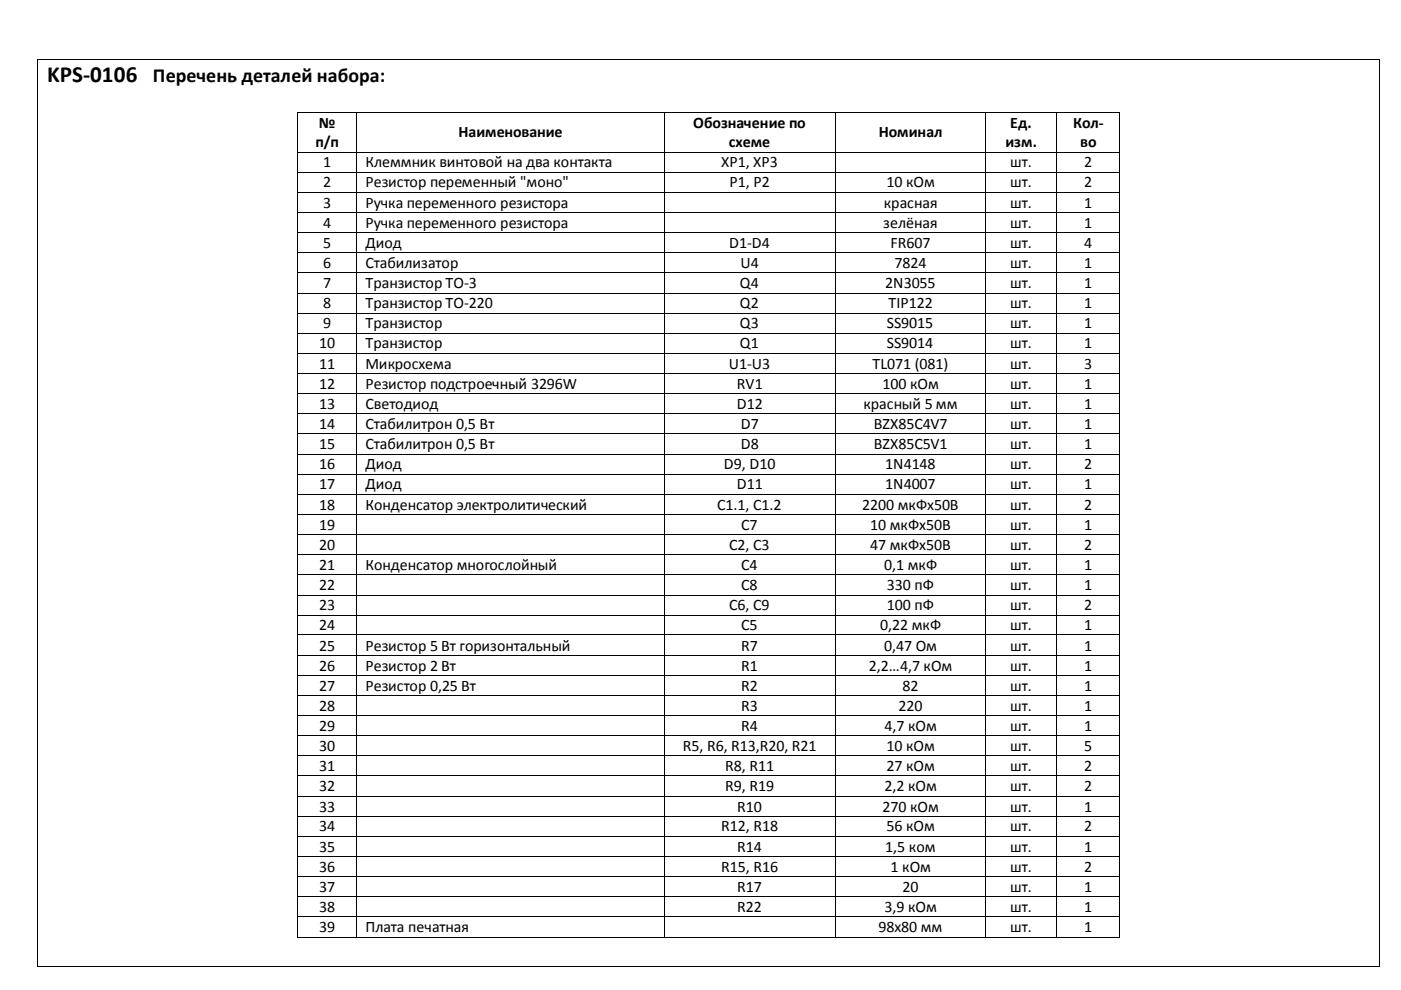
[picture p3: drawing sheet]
<svg xmlns="http://www.w3.org/2000/svg" width="297mm" height="210mm" viewBox="0 0 297 210" stroke-linecap="round" stroke-linejoin="round" font-family="sans-serif">
<defs><g id="words">
<text font-size="4.9" x="10" y="17.3">KPS-0106</text>
<text font-size="4.2" x="32.4" y="17.3">Перечень деталей набора:</text>
<g font-size="3.4">
<text x="67.6" y="27.1">№</text>
<text x="97.2" y="29.1">Наименование</text>
<text x="147" y="27.1">Обозначение по</text>
<text x="186.4" y="29.1">Номинал</text>
<text x="214.2" y="27.1">Ед.</text>
<text x="227.5" y="27.1">Кол-</text>
<text x="66.9" y="31.2">п/п</text>
<text x="68.5" y="35.5">1</text>
<text x="77.5" y="35.5">Клеммник винтовой на два контакта</text>
<text x="152.9" y="35.5">XP1, XP3</text>
<text x="154.5" y="31.2">схеме</text>
<text x="213.2" y="31.2">изм.</text>
<text x="214.2" y="35.5">шт.</text>
<text x="229" y="31.2">во</text>
<text x="229.9" y="35.5">2</text>
<text x="68.5" y="39.7">2</text>
<text x="77.5" y="39.7">Резистор переменный &quot;моно&quot;</text>
<text x="154.7" y="39.7">P1, P2</text>
<text x="188" y="39.7">10 кОм</text>
<text x="214.2" y="39.7">шт.</text>
<text x="229.9" y="39.7">2</text>
<text x="68.5" y="44">3</text>
<text x="77.5" y="44">Ручка переменного резистора</text>
<text x="187.4" y="44">красная</text>
<text x="214.2" y="44">шт.</text>
<text x="229.9" y="44">1</text>
<text x="68.5" y="48.3">4</text>
<text x="68.5" y="52.5">5</text>
<text x="77.5" y="48.3">Ручка переменного резистора</text>
<text x="77.5" y="52.5">Диод</text>
<text x="154.6" y="52.5">D1-D4</text>
<text x="187.3" y="48.3">зелёная</text>
<text x="188.8" y="52.5">FR607</text>
<text x="214.2" y="48.3">шт.</text>
<text x="214.2" y="52.5">шт.</text>
<text x="229.9" y="48.3">1</text>
<text x="229.9" y="52.5">4</text>
<text x="68.5" y="56.8">6</text>
<text x="77.5" y="56.8">Стабилизатор</text>
<text x="157" y="56.8">U4</text>
<text x="189.7" y="56.8">7824</text>
<text x="214.2" y="56.8">шт.</text>
<text x="229.9" y="56.8">1</text>
<text x="68.5" y="61.1">7</text>
<text x="68.5" y="65.4">8</text>
<text x="77.5" y="61.1">Транзистор TO-3</text>
<text x="77.5" y="65.4">Транзистор ТО-220</text>
<text x="156.9" y="61.1">Q4</text>
<text x="156.9" y="65.4">Q2</text>
<text x="187.7" y="61.1">2N3055</text>
<text x="188.4" y="65.4">TIP122</text>
<text x="214.2" y="61.1">шт.</text>
<text x="214.2" y="65.4">шт.</text>
<text x="229.9" y="61.1">1</text>
<text x="229.9" y="65.4">1</text>
<text x="68.5" y="69.6">9</text>
<text x="77.5" y="69.6">Транзистор</text>
<text x="156.9" y="69.6">Q3</text>
<text x="188" y="69.6">SS9015</text>
<text x="214.2" y="69.6">шт.</text>
<text x="229.9" y="69.6">1</text>
<text x="67.6" y="73.8">10</text>
<text x="77.5" y="73.8">Транзистор</text>
<text x="156.9" y="73.8">Q1</text>
<text x="188" y="73.8">SS9014</text>
<text x="214.2" y="73.8">шт.</text>
<text x="229.9" y="73.8">1</text>
<text x="67.6" y="78.2">11</text>
<text x="67.6" y="82.4">12</text>
<text x="77.5" y="78.2">Микросхема</text>
<text x="77.5" y="82.4">Резистор подстроечный 3296W</text>
<text x="154.5" y="78.2">U1-U3</text>
<text x="156.2" y="82.4">RV1</text>
<text x="185" y="78.2">TL071 (081)</text>
<text x="187.1" y="82.4">100 кОм</text>
<text x="214.2" y="78.2">шт.</text>
<text x="214.2" y="82.4">шт.</text>
<text x="229.9" y="78.2">3</text>
<text x="229.9" y="82.4">1</text>
<text x="67.6" y="86.7">13</text>
<text x="77.5" y="86.7">Светодиод</text>
<text x="156.2" y="86.7">D12</text>
<text x="183" y="86.7">красный 5 мм</text>
<text x="214.2" y="86.7">шт.</text>
<text x="229.9" y="86.7">1</text>
<text x="67.6" y="90.9">14</text>
<text x="67.6" y="95.2">15</text>
<text x="77.5" y="90.9">Стабилитрон 0,5 Вт</text>
<text x="77.5" y="95.2">Стабилитрон 0,5 Вт</text>
<text x="157.1" y="90.9">D7</text>
<text x="157.1" y="95.2">D8</text>
<text x="185.3" y="90.9">BZX85C4V7</text>
<text x="185.3" y="95.2">BZX85C5V1</text>
<text x="214.2" y="90.9">шт.</text>
<text x="214.2" y="95.2">шт.</text>
<text x="229.9" y="90.9">1</text>
<text x="229.9" y="95.2">1</text>
<text x="67.6" y="99.5">16</text>
<text x="77.5" y="99.5">Диод</text>
<text x="153.5" y="99.5">D9, D10</text>
<text x="187.7" y="99.5">1N4148</text>
<text x="214.2" y="99.5">шт.</text>
<text x="229.9" y="99.5">2</text>
<text x="67.6" y="103.7">17</text>
<text x="77.5" y="103.7">Диод</text>
<text x="156.2" y="103.7">D11</text>
<text x="187.7" y="103.7">1N4007</text>
<text x="214.2" y="103.7">шт.</text>
<text x="229.9" y="103.7">1</text>
<text x="67.6" y="108">18</text>
<text x="67.6" y="112.3">19</text>
<text x="77.5" y="108">Конденсатор электролитический</text>
<text x="152.1" y="108">C1.1, C1.2</text>
<text x="157.1" y="112.3">C7</text>
<text x="182.8" y="108">2200 мкФх50В</text>
<text x="184.5" y="112.3">10 мкФх50В</text>
<text x="214.2" y="108">шт.</text>
<text x="214.2" y="112.3">шт.</text>
<text x="229.9" y="108">2</text>
<text x="229.9" y="112.3">1</text>
<text x="67.6" y="116.5">20</text>
<text x="154.6" y="116.5">C2, C3</text>
<text x="184.5" y="116.5">47 мкФх50В</text>
<text x="214.2" y="116.5">шт.</text>
<text x="229.9" y="116.5">2</text>
<text x="67.6" y="120.8">21</text>
<text x="67.6" y="125.1">22</text>
<text x="77.5" y="120.8">Конденсатор многослойный</text>
<text x="157.1" y="120.8">C4</text>
<text x="157.1" y="125.1">C8</text>
<text x="187.5" y="120.8">0,1 мкФ</text>
<text x="188" y="125.1">330 пФ</text>
<text x="214.2" y="120.8">шт.</text>
<text x="214.2" y="125.1">шт.</text>
<text x="229.9" y="120.8">1</text>
<text x="229.9" y="125.1">1</text>
<text x="67.6" y="129.4">23</text>
<text x="154.6" y="129.4">C6, C9</text>
<text x="188" y="129.4">100 пФ</text>
<text x="214.2" y="129.4">шт.</text>
<text x="229.9" y="129.4">2</text>
<text x="67.6" y="133.6">24</text>
<text x="67.6" y="137.9">25</text>
<text x="77.5" y="137.9">Резистор 5 Вт горизонтальный</text>
<text x="157.1" y="133.6">C5</text>
<text x="157.1" y="137.9">R7</text>
<text x="186.6" y="133.6">0,22 мкФ</text>
<text x="187.5" y="137.9">0,47 Ом</text>
<text x="214.2" y="133.6">шт.</text>
<text x="214.2" y="137.9">шт.</text>
<text x="229.9" y="133.6">1</text>
<text x="229.9" y="137.9">1</text>
<text x="67.6" y="142.2">26</text>
<text x="77.5" y="142.2">Резистор 2 Вт</text>
<text x="157.1" y="142.2">R1</text>
<text x="184.2" y="142.2">2,2…4,7 кОм</text>
<text x="214.2" y="142.2">шт.</text>
<text x="229.9" y="142.2">1</text>
<text x="67.6" y="146.4">27</text>
<text x="77.5" y="146.4">Резистор 0,25 Вт</text>
<text x="157.1" y="146.4">R2</text>
<text x="191.3" y="146.4">82</text>
<text x="214.2" y="146.4">шт.</text>
<text x="229.9" y="146.4">1</text>
<text x="67.6" y="150.7">28</text>
<text x="67.6" y="155">29</text>
<text x="157.1" y="150.7">R3</text>
<text x="157.1" y="155">R4</text>
<text x="187.5" y="155">4,7 кОм</text>
<text x="190.5" y="150.7">220</text>
<text x="214.2" y="150.7">шт.</text>
<text x="214.2" y="155">шт.</text>
<text x="229.9" y="150.7">1</text>
<text x="229.9" y="155">1</text>
<text x="67.6" y="159.3">30</text>
<text x="144.8" y="159.3">R5, R6, R13,R20, R21</text>
<text x="188" y="159.3">10 кОм</text>
<text x="214.2" y="159.3">шт.</text>
<text x="229.9" y="159.3">5</text>
<text x="67.6" y="163.5">31</text>
<text x="67.6" y="167.7">32</text>
<text x="153.8" y="163.5">R8, R11</text>
<text x="153.8" y="167.7">R9, R19</text>
<text x="187.5" y="167.7">2,2 кОм</text>
<text x="188" y="163.5">27 кОм</text>
<text x="214.2" y="163.5">шт.</text>
<text x="214.2" y="167.7">шт.</text>
<text x="229.9" y="163.5">2</text>
<text x="229.9" y="167.7">2</text>
<text x="67.6" y="172.1">33</text>
<text x="156.3" y="172.1">R10</text>
<text x="187.1" y="172.1">270 кОм</text>
<text x="214.2" y="172.1">шт.</text>
<text x="229.9" y="172.1">1</text>
<text x="67.6" y="176.3">34</text>
<text x="152.9" y="176.3">R12, R18</text>
<text x="188" y="176.3">56 кОм</text>
<text x="214.2" y="176.3">шт.</text>
<text x="229.9" y="176.3">2</text>
<text x="67.6" y="180.6">35</text>
<text x="67.6" y="184.8">36</text>
<text x="152.9" y="184.8">R15, R16</text>
<text x="156.3" y="180.6">R14</text>
<text x="187.7" y="180.6">1,5 ком</text>
<text x="188.8" y="184.8">1 кОм</text>
<text x="214.2" y="180.6">шт.</text>
<text x="214.2" y="184.8">шт.</text>
<text x="229.9" y="180.6">1</text>
<text x="229.9" y="184.8">2</text>
<text x="67.6" y="189.1">37</text>
<text x="156.3" y="189.1">R17</text>
<text x="191.3" y="189.1">20</text>
<text x="214.2" y="189.1">шт.</text>
<text x="229.9" y="189.1">1</text>
<text x="67.6" y="193.4">38</text>
<text x="67.6" y="197.6">39</text>
<text x="77.5" y="197.6">Плата печатная</text>
<text x="156.3" y="193.4">R22</text>
<text x="186.3" y="197.6">98х80 мм</text>
<text x="187.5" y="193.4">3,9 кОм</text>
<text x="214.2" y="193.4">шт.</text>
<text x="214.2" y="197.6">шт.</text>
<text x="229.9" y="193.4">1</text>
<text x="229.9" y="197.6">1</text>
</g>
</g></defs>
<g fill="#000">
<path d="M8 12.5h.1v.1h-.1zM292.4 12.5h.2v.1h-.2zM63.1 23.8h.1v.2h-.1zM63.1 32.2h.1v.2h-.1zM63.1 36.4h.1v.2h-.1zM75.4 23.8h.2v.2h-.2zM75.4 32.2h.2v.2h-.2zM75.4 36.4h.2v.2h-.2zM140.7 23.8h.2v.2h-.2zM140.7 32.2h.2v.2h-.2zM140.7 36.4h.2v.2h-.2zM177 23.8h.2v.2h-.2z"/>
<path d="M177 32.2h.2v.2h-.2zM177 36.4h.2v.2h-.2zM208.8 23.8h.2v.2h-.2zM208.8 32.2h.2v.2h-.2zM208.8 36.4h.2v.2h-.2zM223.9 23.8h.2v.2h-.2zM223.9 32.2h.2v.2h-.2zM223.9 36.4h.2v.2h-.2zM237.3 23.8h.2v.2h-.2zM237.3 32.2h.2v.2h-.2zM237.3 36.4h.2v.2h-.2zM63.1 40.7h.1v.2h-.1z"/>
<path d="M63.1 45h.1v.1h-.1zM63.1 49.2h.1v.2h-.1zM63.1 53.5h.1v.2h-.1zM63.1 57.8h.1v.1h-.1zM75.4 40.7h.2v.2h-.2zM75.4 45h.2v.1h-.2zM75.4 49.2h.2v.2h-.2zM75.4 53.5h.2v.2h-.2zM75.4 57.8h.2v.1h-.2zM140.7 40.7h.2v.2h-.2zM140.7 45h.2v.1h-.2zM140.7 49.2h.2v.2h-.2z"/>
<path d="M140.7 53.5h.2v.2h-.2zM140.7 57.8h.2v.1h-.2zM177 40.7h.2v.2h-.2zM177 45h.2v.1h-.2zM177 49.2h.2v.2h-.2zM177 53.5h.2v.2h-.2zM177 57.8h.2v.1h-.2zM208.8 40.7h.2v.2h-.2zM208.8 45h.2v.1h-.2zM208.8 49.2h.2v.2h-.2zM208.8 53.5h.2v.2h-.2zM208.8 57.8h.2v.1h-.2z"/>
<path d="M223.9 40.7h.2v.2h-.2zM223.9 45h.2v.1h-.2zM223.9 49.2h.2v.2h-.2zM223.9 53.5h.2v.2h-.2zM223.9 57.8h.2v.1h-.2zM237.3 40.7h.2v.2h-.2zM237.3 45h.2v.1h-.2zM237.3 49.2h.2v.2h-.2zM237.3 53.5h.2v.2h-.2zM237.3 57.8h.2v.1h-.2zM63.1 62.1h.1v.1h-.1zM63.1 66.3h.1v.2h-.1z"/>
<path d="M63.1 70.5h.1v.2h-.1zM63.1 74.9h.1v.1h-.1zM63.1 79.1h.1v.2h-.1zM75.4 62.1h.2v.1h-.2zM75.4 66.3h.2v.2h-.2zM75.4 70.5h.2v.2h-.2zM75.4 74.9h.2v.1h-.2zM75.4 79.1h.2v.2h-.2zM140.7 62.1h.2v.1h-.2zM140.7 66.3h.2v.2h-.2zM140.7 70.5h.2v.2h-.2zM140.7 74.9h.2v.1h-.2z"/>
<path d="M140.7 79.1h.2v.2h-.2zM177 62.1h.2v.1h-.2zM177 66.3h.2v.2h-.2zM177 70.5h.2v.2h-.2zM177 74.9h.2v.1h-.2zM177 79.1h.2v.2h-.2zM208.8 62.1h.2v.1h-.2zM208.8 66.3h.2v.2h-.2zM208.8 70.5h.2v.2h-.2zM208.8 74.9h.2v.1h-.2zM208.8 79.1h.2v.2h-.2zM223.9 62.1h.2v.1h-.2z"/>
<path d="M223.9 66.3h.2v.2h-.2zM223.9 70.5h.2v.2h-.2zM223.9 74.9h.2v.1h-.2zM223.9 79.1h.2v.2h-.2zM237.3 62.1h.2v.1h-.2zM237.3 66.3h.2v.2h-.2zM237.3 70.5h.2v.2h-.2zM237.3 74.9h.2v.1h-.2zM237.3 79.1h.2v.2h-.2zM63.1 83.4h.1v.2h-.1zM63.1 87.6h.1v.2h-.1zM63.1 91.9h.1v.1h-.1z"/>
<path d="M63.1 96.2h.1v.2h-.1zM75.4 83.4h.2v.2h-.2zM75.4 87.6h.2v.2h-.2zM75.4 91.9h.2v.1h-.2zM75.4 96.2h.2v.2h-.2zM140.7 83.4h.2v.2h-.2zM140.7 87.6h.2v.2h-.2zM140.7 91.9h.2v.1h-.2zM140.7 96.2h.2v.2h-.2zM177 83.4h.2v.2h-.2zM177 87.6h.2v.2h-.2zM177 91.9h.2v.1h-.2z"/>
<path d="M177 96.2h.2v.2h-.2zM208.8 83.4h.2v.2h-.2zM208.8 87.6h.2v.2h-.2zM208.8 91.9h.2v.1h-.2zM208.8 96.2h.2v.2h-.2zM223.9 83.4h.2v.2h-.2zM223.9 87.6h.2v.2h-.2zM223.9 91.9h.2v.1h-.2zM223.9 96.2h.2v.2h-.2zM237.3 83.4h.2v.2h-.2zM237.3 87.6h.2v.2h-.2zM237.3 91.9h.2v.1h-.2z"/>
<path d="M237.3 96.2h.2v.2h-.2zM63.1 100.4h.1v.2h-.1zM63.1 104.7h.1v.2h-.1zM63.1 109h.1v.1h-.1zM63.1 113.2h.1v.2h-.1zM63.1 117.5h.1v.2h-.1zM75.4 100.4h.2v.2h-.2zM75.4 104.7h.2v.2h-.2zM75.4 109h.2v.1h-.2zM75.4 113.2h.2v.2h-.2zM75.4 117.5h.2v.2h-.2zM140.7 100.4h.2v.2h-.2z"/>
<path d="M140.7 104.7h.2v.2h-.2zM140.7 109h.2v.1h-.2zM140.7 113.2h.2v.2h-.2zM140.7 117.5h.2v.2h-.2zM177 100.4h.2v.2h-.2zM177 104.7h.2v.2h-.2zM177 109h.2v.1h-.2zM177 113.2h.2v.2h-.2zM177 117.5h.2v.2h-.2zM208.8 100.4h.2v.2h-.2zM208.8 104.7h.2v.2h-.2zM208.8 109h.2v.1h-.2z"/>
<path d="M208.8 113.2h.2v.2h-.2zM208.8 117.5h.2v.2h-.2zM223.9 100.4h.2v.2h-.2zM223.9 104.7h.2v.2h-.2zM223.9 109h.2v.1h-.2zM223.9 113.2h.2v.2h-.2zM223.9 117.5h.2v.2h-.2zM237.3 100.4h.2v.2h-.2zM237.3 104.7h.2v.2h-.2zM237.3 109h.2v.1h-.2zM237.3 113.2h.2v.2h-.2zM237.3 117.5h.2v.2h-.2z"/>
<path d="M63.1 121.8h.1v.1h-.1zM63.1 126.1h.1v.2h-.1zM63.1 130.3h.1v.2h-.1zM63.1 134.5h.1v.2h-.1zM63.1 138.9h.1v.1h-.1zM75.4 121.8h.2v.1h-.2zM75.4 126.1h.2v.2h-.2zM75.4 130.3h.2v.2h-.2zM75.4 134.5h.2v.2h-.2zM75.4 138.9h.2v.1h-.2zM140.7 121.8h.2v.1h-.2zM140.7 126.1h.2v.2h-.2z"/>
<path d="M140.7 130.3h.2v.2h-.2zM140.7 134.5h.2v.2h-.2zM140.7 138.9h.2v.1h-.2zM177 121.8h.2v.1h-.2zM177 126.1h.2v.2h-.2zM177 130.3h.2v.2h-.2zM177 134.5h.2v.2h-.2zM177 138.9h.2v.1h-.2zM208.8 121.8h.2v.1h-.2zM208.8 126.1h.2v.2h-.2zM208.8 130.3h.2v.2h-.2zM208.8 134.5h.2v.2h-.2z"/>
<path d="M208.8 138.9h.2v.1h-.2zM223.9 121.8h.2v.1h-.2zM223.9 126.1h.2v.2h-.2zM223.9 130.3h.2v.2h-.2zM223.9 134.5h.2v.2h-.2zM223.9 138.9h.2v.1h-.2zM237.3 121.8h.2v.1h-.2zM237.3 126.1h.2v.2h-.2zM237.3 130.3h.2v.2h-.2zM237.3 134.5h.2v.2h-.2zM237.3 138.9h.2v.1h-.2zM63.1 143.1h.1v.2h-.1z"/>
<path d="M63.1 147.4h.1v.2h-.1zM63.1 151.7h.1v.1h-.1zM63.1 155.9h.1v.2h-.1zM75.4 143.1h.2v.2h-.2zM75.4 147.4h.2v.2h-.2zM75.4 151.7h.2v.1h-.2zM75.4 155.9h.2v.2h-.2zM140.7 143.1h.2v.2h-.2zM140.7 147.4h.2v.2h-.2zM140.7 151.7h.2v.1h-.2zM140.7 155.9h.2v.2h-.2zM177 143.1h.2v.2h-.2z"/>
<path d="M177 147.4h.2v.2h-.2zM177 151.7h.2v.1h-.2zM177 155.9h.2v.2h-.2zM208.8 143.1h.2v.2h-.2zM208.8 147.4h.2v.2h-.2zM208.8 151.7h.2v.1h-.2zM208.8 155.9h.2v.2h-.2zM223.9 143.1h.2v.2h-.2zM223.9 147.4h.2v.2h-.2zM223.9 151.7h.2v.1h-.2zM223.9 155.9h.2v.2h-.2zM237.3 143.1h.2v.2h-.2z"/>
<path d="M237.3 147.4h.2v.2h-.2zM237.3 151.7h.2v.1h-.2zM237.3 155.9h.2v.2h-.2zM63.1 160.2h.1v.2h-.1zM63.1 164.4h.1v.2h-.1zM63.1 168.8h.1v.1h-.1zM63.1 173h.1v.2h-.1zM63.1 177.2h.1v.2h-.1zM75.4 160.2h.2v.2h-.2zM75.4 164.4h.2v.2h-.2zM75.4 168.8h.2v.1h-.2zM75.4 173h.2v.2h-.2z"/>
<path d="M75.4 177.2h.2v.2h-.2zM140.7 160.2h.2v.2h-.2zM140.7 164.4h.2v.2h-.2zM140.7 168.8h.2v.1h-.2zM140.7 173h.2v.2h-.2zM140.7 177.2h.2v.2h-.2zM177 160.2h.2v.2h-.2zM177 164.4h.2v.2h-.2zM177 168.8h.2v.1h-.2zM177 173h.2v.2h-.2zM177 177.2h.2v.2h-.2zM208.8 160.2h.2v.2h-.2z"/>
<path d="M208.8 164.4h.2v.2h-.2zM208.8 168.8h.2v.1h-.2zM208.8 173h.2v.2h-.2zM208.8 177.2h.2v.2h-.2zM223.9 160.2h.2v.2h-.2zM223.9 164.4h.2v.2h-.2zM223.9 168.8h.2v.1h-.2zM223.9 173h.2v.2h-.2zM223.9 177.2h.2v.2h-.2zM237.3 160.2h.2v.2h-.2zM237.3 164.4h.2v.2h-.2zM237.3 168.8h.2v.1h-.2z"/>
<path d="M237.3 173h.2v.2h-.2zM237.3 177.2h.2v.2h-.2zM63.1 181.5h.1v.2h-.1zM63.1 185.8h.1v.1h-.1zM63.1 190.1h.1v.2h-.1zM63.1 194.3h.1v.2h-.1zM63.1 198.6h.1v.2h-.1zM75.4 181.5h.2v.2h-.2zM75.4 185.8h.2v.1h-.2zM75.4 190.1h.2v.2h-.2zM75.4 194.3h.2v.2h-.2zM75.4 198.6h.2v.2h-.2z"/>
<path d="M140.7 181.5h.2v.2h-.2zM140.7 185.8h.2v.1h-.2zM140.7 190.1h.2v.2h-.2zM140.7 194.3h.2v.2h-.2zM140.7 198.6h.2v.2h-.2zM177 181.5h.2v.2h-.2zM177 185.8h.2v.1h-.2zM177 190.1h.2v.2h-.2zM177 194.3h.2v.2h-.2zM177 198.6h.2v.2h-.2zM208.8 181.5h.2v.2h-.2zM208.8 185.8h.2v.1h-.2z"/>
<path d="M208.8 190.1h.2v.2h-.2zM208.8 194.3h.2v.2h-.2zM208.8 198.6h.2v.2h-.2zM223.9 181.5h.2v.2h-.2zM223.9 185.8h.2v.1h-.2zM223.9 190.1h.2v.2h-.2zM223.9 194.3h.2v.2h-.2zM223.9 198.6h.2v.2h-.2zM237.3 181.5h.2v.2h-.2zM237.3 185.8h.2v.1h-.2zM237.3 190.1h.2v.2h-.2zM237.3 194.3h.2v.2h-.2z"/>
<path d="M237.3 198.6h.2v.2h-.2zM8 204.7h.1v.2h-.1zM292.4 204.7h.2v.2h-.2z"/>
</g>
<g fill="none" stroke="#000" stroke-width=".21">
<path d="M8 12.6v192.1M8.1 12.5h284.3M292.5 12.6v192.1M63.2 24v8.2M63.2 32.4v4M63.2 36.6v4.1M63.2 23.9h12.2M63.2 32.3h12.2M63.2 36.5h12.2M75.5 24v8.2M75.5 32.4v4M75.5 36.6v4.1"/>
<path d="M75.6 23.9h65.1M75.6 32.3h65.1M75.6 36.5h65.1M140.8 24v8.2M140.8 32.4v4M140.8 36.6v4.1M140.9 23.9h36.1M140.9 32.3h36.1M140.9 36.5h36.1M177.1 24v8.2M177.1 32.4v4M177.1 36.6v4.1"/>
<path d="M177.2 23.9h31.6M177.2 32.3h31.6M177.2 36.5h31.6M208.9 24v8.2M208.9 32.4v4M208.9 36.6v4.1M209 23.9h14.9M209 32.3h14.9M209 36.5h14.9M224 24v8.2M224 32.4v4M224 36.6v4.1"/>
<path d="M224.1 23.9h13.2M224.1 32.3h13.2M224.1 36.5h13.2M237.4 24v8.2M237.4 32.4v4M237.4 36.6v4.1M63.2 40.9v4.1M63.2 45.1v4.1M63.2 49.4v4.1M63.2 53.7v4.1M63.2 57.9v4.2M63.2 40.8h12.2"/>
<path d="M63.2 45.1h12.2M63.2 49.3h12.2M63.2 53.6h12.2M63.2 57.8h12.2M75.5 40.9v4.1M75.5 45.1v4.1M75.5 49.4v4.1M75.5 53.7v4.1M75.5 57.9v4.2M75.6 40.8h65.1M75.6 45.1h65.1M75.6 49.3h65.1"/>
<path d="M75.6 53.6h65.1M75.6 57.8h65.1M140.8 40.9v4.1M140.8 45.1v4.1M140.8 49.4v4.1M140.8 53.7v4.1M140.8 57.9v4.2M140.9 40.8h36.1M140.9 45.1h36.1M140.9 49.3h36.1M140.9 53.6h36.1M140.9 57.8h36.1"/>
<path d="M177.1 40.9v4.1M177.1 45.1v4.1M177.1 49.4v4.1M177.1 53.7v4.1M177.1 57.9v4.2M177.2 40.8h31.6M177.2 45.1h31.6M177.2 49.3h31.6M177.2 53.6h31.6M177.2 57.8h31.6M208.9 40.9v4.1M208.9 45.1v4.1"/>
<path d="M208.9 49.4v4.1M208.9 53.7v4.1M208.9 57.9v4.2M209 40.8h14.9M209 45.1h14.9M209 49.3h14.9M209 53.6h14.9M209 57.8h14.9M224 40.9v4.1M224 45.1v4.1M224 49.4v4.1M224 53.7v4.1"/>
<path d="M224 57.9v4.2M224.1 40.8h13.2M224.1 45.1h13.2M224.1 49.3h13.2M224.1 53.6h13.2M224.1 57.8h13.2M237.4 40.9v4.1M237.4 45.1v4.1M237.4 49.4v4.1M237.4 53.7v4.1M237.4 57.9v4.2M63.2 62.2v4.1"/>
<path d="M63.2 66.5v4M63.2 70.7v4.2M63.2 75v4.1M63.2 79.3v4.1M63.2 62.2h12.2M63.2 66.4h12.2M63.2 70.6h12.2M63.2 74.9h12.2M63.2 79.2h12.2M75.5 62.2v4.1M75.5 66.5v4M75.5 70.7v4.2"/>
<path d="M75.5 75v4.1M75.5 79.3v4.1M75.6 62.2h65.1M75.6 66.4h65.1M75.6 70.6h65.1M75.6 74.9h65.1M75.6 79.2h65.1M140.8 62.2v4.1M140.8 66.5v4M140.8 70.7v4.2M140.8 75v4.1M140.8 79.3v4.1"/>
<path d="M140.9 62.2h36.1M140.9 66.4h36.1M140.9 70.6h36.1M140.9 74.9h36.1M140.9 79.2h36.1M177.1 62.2v4.1M177.1 66.5v4M177.1 70.7v4.2M177.1 75v4.1M177.1 79.3v4.1M177.2 62.2h31.6M177.2 66.4h31.6"/>
<path d="M177.2 70.6h31.6M177.2 74.9h31.6M177.2 79.2h31.6M208.9 62.2v4.1M208.9 66.5v4M208.9 70.7v4.2M208.9 75v4.1M208.9 79.3v4.1M209 62.2h14.9M209 66.4h14.9M209 70.6h14.9M209 74.9h14.9"/>
<path d="M209 79.2h14.9M224 62.2v4.1M224 66.5v4M224 70.7v4.2M224 75v4.1M224 79.3v4.1M224.1 62.2h13.2M224.1 66.4h13.2M224.1 70.6h13.2M224.1 74.9h13.2M224.1 79.2h13.2M237.4 62.2v4.1"/>
<path d="M237.4 66.5v4M237.4 70.7v4.2M237.4 75v4.1M237.4 79.3v4.1M63.2 83.6v4M63.2 87.8v4.1M63.2 92v4.2M63.2 96.4v4M63.2 83.5h12.2M63.2 87.7h12.2M63.2 92h12.2M63.2 96.3h12.2"/>
<path d="M75.5 83.6v4M75.5 87.8v4.1M75.5 92v4.2M75.5 96.4v4M75.6 83.5h65.1M75.6 87.7h65.1M75.6 92h65.1M75.6 96.3h65.1M140.8 83.6v4M140.8 87.8v4.1M140.8 92v4.2M140.8 96.4v4"/>
<path d="M140.9 83.5h36.1M140.9 87.7h36.1M140.9 92h36.1M140.9 96.3h36.1M177.1 83.6v4M177.1 87.8v4.1M177.1 92v4.2M177.1 96.4v4M177.2 83.5h31.6M177.2 87.7h31.6M177.2 92h31.6M177.2 96.3h31.6"/>
<path d="M208.9 83.6v4M208.9 87.8v4.1M208.9 92v4.2M208.9 96.4v4M209 83.5h14.9M209 87.7h14.9M209 92h14.9M209 96.3h14.9M224 83.6v4M224 87.8v4.1M224 92v4.2M224 96.4v4"/>
<path d="M224.1 83.5h13.2M224.1 87.7h13.2M224.1 92h13.2M224.1 96.3h13.2M237.4 83.6v4M237.4 87.8v4.1M237.4 92v4.2M237.4 96.4v4M63.2 100.6v4.1M63.2 104.9v4.1M63.2 109.1v4.1M63.2 113.4v4.1"/>
<path d="M63.2 117.7v4.1M63.2 100.5h12.2M63.2 104.8h12.2M63.2 109.1h12.2M63.2 113.3h12.2M63.2 117.6h12.2M75.5 100.6v4.1M75.5 104.9v4.1M75.5 109.1v4.1M75.5 113.4v4.1M75.5 117.7v4.1M75.6 100.5h65.1"/>
<path d="M75.6 104.8h65.1M75.6 109.1h65.1M75.6 113.3h65.1M75.6 117.6h65.1M140.8 100.6v4.1M140.8 104.9v4.1M140.8 109.1v4.1M140.8 113.4v4.1M140.8 117.7v4.1M140.9 100.5h36.1M140.9 104.8h36.1M140.9 109.1h36.1"/>
<path d="M140.9 113.3h36.1M140.9 117.6h36.1M177.1 100.6v4.1M177.1 104.9v4.1M177.1 109.1v4.1M177.1 113.4v4.1M177.1 117.7v4.1M177.2 100.5h31.6M177.2 104.8h31.6M177.2 109.1h31.6M177.2 113.3h31.6M177.2 117.6h31.6"/>
<path d="M208.9 100.6v4.1M208.9 104.9v4.1M208.9 109.1v4.1M208.9 113.4v4.1M208.9 117.7v4.1M209 100.5h14.9M209 104.8h14.9M209 109.1h14.9M209 113.3h14.9M209 117.6h14.9M224 100.6v4.1M224 104.9v4.1"/>
<path d="M224 109.1v4.1M224 113.4v4.1M224 117.7v4.1M224.1 100.5h13.2M224.1 104.8h13.2M224.1 109.1h13.2M224.1 113.3h13.2M224.1 117.6h13.2M237.4 100.6v4.1M237.4 104.9v4.1M237.4 109.1v4.1M237.4 113.4v4.1"/>
<path d="M237.4 117.7v4.1M63.2 121.9v4.2M63.2 126.3v4M63.2 130.5v4M63.2 134.7v4.2M63.2 139v4.1M63.2 121.8h12.2M63.2 126.2h12.2M63.2 130.4h12.2M63.2 134.6h12.2M63.2 139h12.2M75.5 121.9v4.2"/>
<path d="M75.5 126.3v4M75.5 130.5v4M75.5 134.7v4.2M75.5 139v4.1M75.6 121.8h65.1M75.6 126.2h65.1M75.6 130.4h65.1M75.6 134.6h65.1M75.6 139h65.1M140.8 121.9v4.2M140.8 126.3v4M140.8 130.5v4"/>
<path d="M140.8 134.7v4.2M140.8 139v4.1M140.9 121.8h36.1M140.9 126.2h36.1M140.9 130.4h36.1M140.9 134.6h36.1M140.9 139h36.1M177.1 121.9v4.2M177.1 126.3v4M177.1 130.5v4M177.1 134.7v4.2M177.1 139v4.1"/>
<path d="M177.2 121.8h31.6M177.2 126.2h31.6M177.2 130.4h31.6M177.2 134.6h31.6M177.2 139h31.6M208.9 121.9v4.2M208.9 126.3v4M208.9 130.5v4M208.9 134.7v4.2M208.9 139v4.1M209 121.8h14.9M209 126.2h14.9"/>
<path d="M209 130.4h14.9M209 134.6h14.9M209 139h14.9M224 121.9v4.2M224 126.3v4M224 130.5v4M224 134.7v4.2M224 139v4.1M224.1 121.8h13.2M224.1 126.2h13.2M224.1 130.4h13.2M224.1 134.6h13.2"/>
<path d="M224.1 139h13.2M237.4 121.9v4.2M237.4 126.3v4M237.4 130.5v4M237.4 134.7v4.2M237.4 139v4.1M63.2 143.3v4.1M63.2 147.6v4.1M63.2 151.8v4.1M63.2 156.1v4.1M63.2 143.2h12.2M63.2 147.5h12.2"/>
<path d="M63.2 151.7h12.2M63.2 156h12.2M75.5 143.3v4.1M75.5 147.6v4.1M75.5 151.8v4.1M75.5 156.1v4.1M75.6 143.2h65.1M75.6 147.5h65.1M75.6 151.7h65.1M75.6 156h65.1M140.8 143.3v4.1M140.8 147.6v4.1"/>
<path d="M140.8 151.8v4.1M140.8 156.1v4.1M140.9 143.2h36.1M140.9 147.5h36.1M140.9 151.7h36.1M140.9 156h36.1M177.1 143.3v4.1M177.1 147.6v4.1M177.1 151.8v4.1M177.1 156.1v4.1M177.2 143.2h31.6M177.2 147.5h31.6"/>
<path d="M177.2 151.7h31.6M177.2 156h31.6M208.9 143.3v4.1M208.9 147.6v4.1M208.9 151.8v4.1M208.9 156.1v4.1M209 143.2h14.9M209 147.5h14.9M209 151.7h14.9M209 156h14.9M224 143.3v4.1M224 147.6v4.1"/>
<path d="M224 151.8v4.1M224 156.1v4.1M224.1 143.2h13.2M224.1 147.5h13.2M224.1 151.7h13.2M224.1 156h13.2M237.4 143.3v4.1M237.4 147.6v4.1M237.4 151.8v4.1M237.4 156.1v4.1M63.2 160.4v4M63.2 164.6v4.2"/>
<path d="M63.2 168.9v4.1M63.2 173.2v4M63.2 177.4v4.1M63.2 160.3h12.2M63.2 164.5h12.2M63.2 168.8h12.2M63.2 173.1h12.2M63.2 177.3h12.2M75.5 160.4v4M75.5 164.6v4.2M75.5 168.9v4.1M75.5 173.2v4"/>
<path d="M75.5 177.4v4.1M75.6 160.3h65.1M75.6 164.5h65.1M75.6 168.8h65.1M75.6 173.1h65.1M75.6 177.3h65.1M140.8 160.4v4M140.8 164.6v4.2M140.8 168.9v4.1M140.8 173.2v4M140.8 177.4v4.1M140.9 160.3h36.1"/>
<path d="M140.9 164.5h36.1M140.9 168.8h36.1M140.9 173.1h36.1M140.9 177.3h36.1M177.1 160.4v4M177.1 164.6v4.2M177.1 168.9v4.1M177.1 173.2v4M177.1 177.4v4.1M177.2 160.3h31.6M177.2 164.5h31.6M177.2 168.8h31.6"/>
<path d="M177.2 173.1h31.6M177.2 177.3h31.6M208.9 160.4v4M208.9 164.6v4.2M208.9 168.9v4.1M208.9 173.2v4M208.9 177.4v4.1M209 160.3h14.9M209 164.5h14.9M209 168.8h14.9M209 173.1h14.9M209 177.3h14.9"/>
<path d="M224 160.4v4M224 164.6v4.2M224 168.9v4.1M224 173.2v4M224 177.4v4.1M224.1 160.3h13.2M224.1 164.5h13.2M224.1 168.8h13.2M224.1 173.1h13.2M224.1 177.3h13.2M237.4 160.4v4M237.4 164.6v4.2"/>
<path d="M237.4 168.9v4.1M237.4 173.2v4M237.4 177.4v4.1M63.2 181.7v4.1M63.2 185.9v4.2M63.2 190.3v4M63.2 194.5v4.1M63.2 181.6h12.2M63.2 185.9h12.2M63.2 190.2h12.2M63.2 194.4h12.2M63.2 198.7h12.2"/>
<path d="M75.5 181.7v4.1M75.5 185.9v4.2M75.5 190.3v4M75.5 194.5v4.1M75.6 181.6h65.1M75.6 185.9h65.1M75.6 190.2h65.1M75.6 194.4h65.1M75.6 198.7h65.1M140.8 181.7v4.1M140.8 185.9v4.2M140.8 190.3v4"/>
<path d="M140.8 194.5v4.1M140.9 181.6h36.1M140.9 185.9h36.1M140.9 190.2h36.1M140.9 194.4h36.1M140.9 198.7h36.1M177.1 181.7v4.1M177.1 185.9v4.2M177.1 190.3v4M177.1 194.5v4.1M177.2 181.6h31.6M177.2 185.9h31.6"/>
<path d="M177.2 190.2h31.6M177.2 194.4h31.6M177.2 198.7h31.6M208.9 181.7v4.1M208.9 185.9v4.2M208.9 190.3v4M208.9 194.5v4.1M209 181.6h14.9M209 185.9h14.9M209 190.2h14.9M209 194.4h14.9M209 198.7h14.9"/>
<path d="M224 181.7v4.1M224 185.9v4.2M224 190.3v4M224 194.5v4.1M224.1 181.6h13.2M224.1 185.9h13.2M224.1 190.2h13.2M224.1 194.4h13.2M224.1 198.7h13.2M237.4 181.7v4.1M237.4 185.9v4.2M237.4 190.3v4"/>
<path d="M237.4 194.5v4.1M8.1 204.8h284.3"/>
</g>
<use href="#words"/>
</svg>
